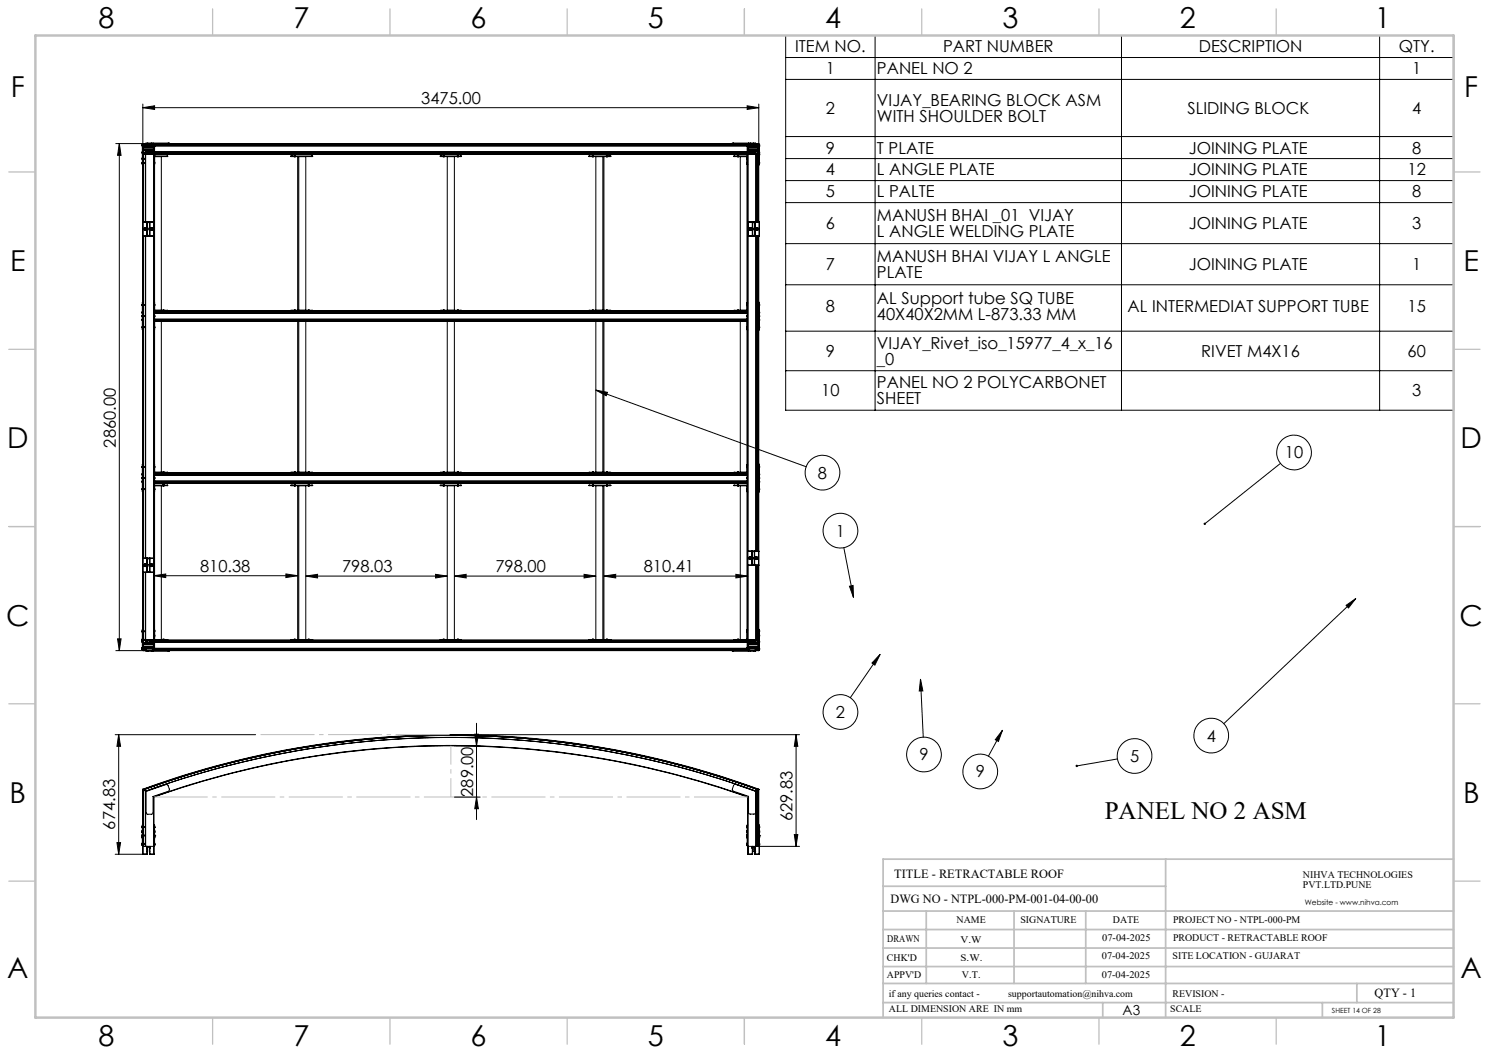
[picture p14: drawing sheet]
<svg xmlns="http://www.w3.org/2000/svg" width="420mm" height="297mm" viewBox="0 0 420 297" stroke-linecap="round" stroke-linejoin="round" font-family="sans-serif">
<defs><g id="words">
<g font-size="8.1">
<text x="27.8" y="8">8</text>
<text x="82.8" y="8">7</text>
<text x="132.8" y="8">6</text>
<text x="182.8" y="8">5</text>
<text x="232.8" y="8">4</text>
<text x="282.8" y="8">3</text>
<text x="332.8" y="8">2</text>
<text x="387.8" y="8">1</text>
<text x="3" y="27.2">F</text>
<text x="413" y="27.2">F</text>
<text x="2.8" y="76.5">E</text>
<text x="412.8" y="76.5">E</text>
<text x="2" y="126.5">D</text>
<text x="412" y="126.5">D</text>
<text x="1.7" y="176.5">C</text>
<text x="411.7" y="176.5">C</text>
<text x="2.7" y="226.5">B</text>
<text x="412.7" y="226.5">B</text>
<text x="2" y="275.7">A</text>
<text x="412" y="275.7">A</text>
<text x="27.8" y="295">8</text>
<text x="82.8" y="295">7</text>
<text x="132.8" y="295">6</text>
<text x="182.8" y="295">5</text>
<text x="232.8" y="295">4</text>
<text x="282.8" y="295">3</text>
<text x="332.8" y="295">2</text>
<text x="387.8" y="295">1</text>
</g>
<text font-size="7.1" x="311.6" y="230.9">PANEL NO 2 ASM</text>
<g font-size="4.7">
<text x="224.3" y="14.8">ITEM NO.</text>
<text x="266" y="14.8">PART NUMBER</text>
<text x="338.1" y="14.8">DESCRIPTION</text>
<text x="394.6" y="14.8">QTY.</text>
<text x="233" y="21">1</text>
<text x="247.4" y="21">PANEL NO 2</text>
<text x="398.3" y="21">1</text>
<text x="118.8" y="29.3">3475.00</text>
<text x="247.4" y="29.9">VIJAY_BEARING BLOCK ASM</text>
<text x="233" y="32.1">2</text>
<text x="247.4" y="34.4">WITH SHOULDER BOLT</text>
<text x="335" y="32.1">SLIDING BLOCK</text>
<text x="398.3" y="32.1">4</text>
<text x="233" y="43.3">9</text>
<text x="247.4" y="43.3">T PLATE</text>
<text x="335.3" y="43.3">JOINING PLATE</text>
<text x="398.3" y="43.3">8</text>
<text x="233" y="49.5">4</text>
<text x="247.4" y="49.5">L ANGLE PLATE</text>
<text x="335.3" y="49.5">JOINING PLATE</text>
<text x="397" y="49.5">12</text>
<text x="233" y="55.7">5</text>
<text x="247.4" y="55.7">L PALTE</text>
<text x="335.3" y="55.7">JOINING PLATE</text>
<text x="398.3" y="55.7">8</text>
<text x="233" y="64.6">6</text>
<text x="247.4" y="62.3">MANUSH BHAI _01 VIJAY</text>
<text x="335.3" y="64.6">JOINING PLATE</text>
<text x="398.3" y="64.6">3</text>
<text x="247.4" y="66.9">L ANGLE WELDING PLATE</text>
<text x="233" y="76.2">7</text>
<text x="247.4" y="73.9">MANUSH BHAI VIJAY L ANGLE</text>
<text x="335.3" y="76.2">JOINING PLATE</text>
<text x="398.3" y="76.2">1</text>
<text x="247.4" y="78.5">PLATE</text>
<text x="233" y="88.1">8</text>
<text x="247.4" y="85.8">AL Support tube SQ TUBE</text>
<text x="318.1" y="88.1">AL INTERMEDIAT SUPPORT TUBE</text>
<text x="397" y="88.1">15</text>
<text x="247.4" y="90.4">40X40X2MM L-873.33 MM</text>
<text x="233" y="100.6">9</text>
<text x="247.4" y="98.4">VIJAY_Rivet_iso_15977_4_x_16</text>
<text x="338.8" y="100.6">RIVET M4X16</text>
<text x="397" y="100.6">60</text>
<text x="247.4" y="102.9">_0</text>
<text x="231.7" y="111.8">10</text>
<text x="247.4" y="109.5">PANEL NO 2 POLYCARBONET</text>
<text x="398.3" y="111.8">3</text>
<text x="247.4" y="114.1">SHEET</text>
<text x="32.7" y="126.2" transform="rotate(-90 32.7 126.2)">2860.00</text>
<text x="362.4" y="129.3">10</text>
<text x="230.7" y="135">8</text>
<text x="235.8" y="151.4">1</text>
<text x="56.4" y="161.4">810.38</text>
<text x="96.5" y="161.5">798.03</text>
<text x="139.7" y="161.5">798.00</text>
<text x="181.6" y="161.5">810.41</text>
<text x="235.8" y="202.5">2</text>
<text x="340.4" y="209.2">4</text>
<text x="259.3" y="214.5">9</text>
<text x="318.8" y="214.9">5</text>
<text x="275.2" y="219.3">9</text>
<text x="133.4" y="224.7" transform="rotate(-90 133.4 224.7)">289.00</text>
<text x="32.5" y="234" transform="rotate(-90 32.5 234)">674.83</text>
<text x="223.5" y="231.6" transform="rotate(-90 223.5 231.6)">629.83</text>
</g>
<text font-size="3.9" x="316.7" y="286.4">A3</text>
<g font-size="3.5">
<text x="252.2" y="247.6">TITLE - RETRACTABLE ROOF</text>
<text x="251.2" y="254.7">DWG NO - NTPL-000-PM-001-04-00-00</text>
<text x="387.7" y="281.1">QTY - 1</text>
</g>
<g font-size="2.8">
<text x="367.5" y="247.6">NIHVA TECHNOLOGIES</text>
<text x="367.5" y="250.5">PVT.LTD.PUNE</text>
<text x="269.8" y="260.3">NAME</text>
<text x="287.8" y="260.3">SIGNATURE</text>
<text x="313.9" y="260.4">DATE</text>
<text x="330.9" y="260.4">PROJECT NO - NTPL-000-PM</text>
<text x="250.3" y="265.6">DRAWN</text>
<text x="270.9" y="266.1">V.W</text>
<text x="310.9" y="265.5">07-04-2025</text>
<text x="330.9" y="265.5">PRODUCT - RETRACTABLE ROOF</text>
<text x="250.2" y="271.1">CHK'D</text>
<text x="250.2" y="275.8">APPV'D</text>
<text x="270.9" y="271.1">S.W.</text>
<text x="271.3" y="275.8">V.T.</text>
<text x="310.8" y="270.6">07-04-2025</text>
<text x="310.8" y="275.8">07-04-2025</text>
<text x="330.7" y="270.6">SITE LOCATION - GUJARAT</text>
<text x="250.7" y="281.1">if any queries contact -</text>
<text x="284.3" y="281.1">supportautomation@nihva.com</text>
<text x="330.7" y="281.1">REVISION -</text>
<text x="250.7" y="285.6">ALL DIMENSION ARE IN mm</text>
<text x="330.1" y="285.6">SCALE</text>
</g>
<text font-size="2.1" x="368.1" y="255.1">Website - www.nihva.com</text>
<text font-size="2" x="375.7" y="285.6">SHEET 14 OF 28</text>
</g></defs>
<g fill="none" stroke="#000" stroke-width=".28">
<path d="M221.6 10h188.4v105.7h-188.4zM221.6 16.2h188.4M246.8 10v105.7M316.3 10v105.7M389.1 10v105.7M40.3 29.3v33.3M40.3 30.4l3.3-.6v1.1zM40.3 30.4h173.7M210.7 29.8l3.3 .6-3.3 .5zM214 29.3v33.3M221.6 22.4h188.4M221.6 38.5h188.4"/>
<path d="M32.7 40.5l10.7 .1M33.7 40.5v143M33.7 40.5l.4 3.3h-.9zM40.1 44.6v.4M40.1 42.8v.4M40.1 40.8v.4M40.1 45.8v.4M40.1 46.3l.2 .2M40.1 40.8v5.5M40.1 46.3h.2M40.1 40.8h.2M40.3 43.5h.1"/>
<path d="M40.3 43.4l.1 .1M40.4 40.5l-.3 .3M40.4 43.5v19.1M40.4 43.5h.1M40.4 42.8h.1M40.4 43.4h.1M40.4 40.6h.1M40.4 41.2h.1M40.4 41.7h2.9M40.4 42.3h2.9M40.4 40.6v.6M40.4 41.7v.6"/>
<path d="M40.4 42.8v.6M40.4 43.1h.2M40.4 42.9h.2M40.4 41.1h.2M40.4 40.9h.2M40.4 40.6h.7M40.4 41.2l.1 .4M40.4 41.2h.7M40.5 43.5h.1M40.5 43.4h.1M40.5 40.5h.1M40.5 40.6h.1"/>
<path d="M40.5 42.4l-.1 .4M40.5 41.6h.1M40.5 40.5v.1M40.5 42.4v.5M40.5 43.1v19.5M40.5 44.9h.1M40.5 44.7h.1M40.5 46.1h.1M40.5 45.9h.1M40.5 42.4h.6M40.5 41.6h.6M40.5 40.5h.6"/>
<path d="M40.6 44.7v.2M40.6 44.9h.1M40.6 42.9h.1M40.6 40.9h.1M40.6 45.9h.1M40.6 42.9v.2M40.6 40.9v.2M40.6 45.9v.2M40.6 44.7v.1M40.6 43v.1M41.1 43.5h.1M41.1 43.4h.1"/>
<path d="M41.1 40.6h.1M41.1 40.5h.1M41.1 40.5v.1M41.1 43.4v19.2M41.1 43.5h2.2M41.1 42.4h.1M41.1 41.6h.1M41.1 42.4v1M41.1 40.6v1M41.2 42.4h2.1M41.2 42.4h.1M41.2 42.7h.1"/>
<path d="M41.2 42.8v.1M41.2 43.4h.1M41.2 40.6h2.1M41.2 40.6h.1M41.2 41.2h.1M41.2 41.3h.1M41.2 41.6h.1M41.2 41.3h2.1M41.2 42.7h2.1M41.2 41.6h2.1M41.2 41.3h1.9M41.2 43.4h2.1"/>
<path d="M41.2 40.6v.6M41.2 41.3v.3M41.2 42.4v.3M41.2 42.9v.5M41.2 42.8h1.8M41.2 41.2h1.8M41.2 42.9h1.8M41.4 43.1v.1M41.4 43.2h.2M41.4 43.1h.2M41.4 43.2v.2M41.5 42.7h.1"/>
<path d="M41.5 42.8h.1M41.5 41.2h.1M41.5 41.3h.1M41.6 43.1v.1M41.6 41.2v.1M41.6 42.8h.1M41.6 43.2v.2M41.7 40.4l-.5 .1M41.7 40.4h1M41.7 40.4v.1M42.7 40.4h.5M42.7 40.4v.1"/>
<path d="M42.9 43.2h.2M42.9 43.2v.2M42.9 43.1v.1M43 42.7v.4l.2 .1M43.1 41.3h.1M43.1 41v.1M43.1 43h.1M43.1 43.2h.1M43.1 41.1h.1M43.1 43.2l.2 .2M43.1 40.9h.1M43.1 43.1h.1"/>
<path d="M43.1 42.9h.1M43.1 40.9v.2M43.1 42.9v.2M43.1 43.1h.2M43.1 42.9h.3M43.1 40.9h.2M43.1 41.3h.2M43.2 40.4v.1M43.2 40.4h4.2M43.2 43.2l.1 .2M43.2 40.8l-.2 .2v.3M43.2 40.8h.1"/>
<path d="M43.2 43.2h.1M43.3 40.9l-.2 .2 .3 .1M43.3 42.4v.3h-2.1M43.3 40.6l-.1 .2M43.3 41.3v.3M43.3 41.7v.6M43.3 43.5h.1M43.3 43.5v19.1M43.4 41.1h-.3M43.4 40.9h.1M43.4 43.1h.1M43.4 43.5h.1"/>
<path d="M43.4 40.6l.2 .2M43.4 46.3h.2l-.2 .2M43.4 42.8l-.3 .2 .3 .2M43.4 40.8l-.1 .1M43.4 43.4l-.1 .1M43.4 40.8v.1M43.4 42.9h.1M43.4 40.8h.2M43.5 40.6l-.1 22M43.5 40.6h167.4M43.6 40.8h.1M43.6 45.7v.4"/>
<path d="M43.6 43.4v.4M43.6 41l.1 .1M43.6 40.8v142.4M43.6 44h3.7v.2h-3.7M43.7 43.1l-.1 .1M43.7 41.1l-.1 .3M43.7 41.1h166.9M43.7 42.9h166.9M43.7 43.1h166.9M43.7 40.9h166.9M43.7 40.8v.3M43.7 43.5h167"/>
<path d="M43.7 43.4h167M43.7 41.2h167M43.7 43.2h166.9M43.7 40.8h166.9M45.5 44.2v43.3M47.2 44v.2M47.4 40.4l.4 .1M47.4 40.4v.1M82 44h6.2v.2h-6.2zM82.3 44v.2M82.5 44v.2M82.9 44.2h.5"/>
<path d="M83 43.6v.1M83 43.7h.2M83 43.6h.2M83 43.7v.3M83.1 43.6h.1M83.2 43.6v.1M83.2 43.7v.3M84 44.2v43.3M84.3 44.2v43.3M86.3 44.2v43.3M88 44v.2M124.2 44h6v.2h-6z"/>
<path d="M124.4 44v.2M125 44.2h.4M125.1 43.7h.2M125.1 43.7v.3M125.1 43.6h.1M125.3 43.6l-.2 .1M125.3 43.6v.1M125.3 43.7v.3M126.2 44.2v43.3M128.2 44.2v43.3M128.9 44.2h.5M129 43.6v.1"/>
<path d="M129 43.6l.3 .1M129 43.7h.3M129 43.7v.3M129.1 43.6h.1M129.3 43.7v.3M129.9 44v.2M166.1 44h6.2v.2h-6.2zM166.3 44v.2M167 44.2h.5M167.1 43.7h.3M167.1 43.7v.3M167.2 43.6h.1"/>
<path d="M167.4 43.6l-.3 .1M167.4 43.6v.1M167.4 43.7v.3M168.1 44.2v43.3M170 44.2v43.3M170.4 44.2v43.3M171 44.2h.4M171.1 43.6v.1M171.1 43.6h.2M171.1 43.7h.2M171.1 43.7v.3M171.3 43.6v.1"/>
<path d="M171.3 43.7v.3M171.8 44v.2M172 44v.2M206.9 40.4l-.3 .1M206.9 40.4v.1M206.9 40.4h4.2M207.2 44v.2M208 44.2h.4M208.1 43.7h.2M208.1 43.7v.3M208.1 43.6h.2M208.3 43.6l-.2 .1"/>
<path d="M208.3 43.6v.1M208.3 43.7v.3M208.8 44.2v43.3M210.6 43.1l.1 .1M210.6 41.1l.1 .1M210.6 40.8v.3M210.7 42.8h-167.1l.1 .3M210.7 44.2v.4M210.7 45v.8M210.7 46.2v39.6M210.7 44.6v.4M210.7 42.8l-.1 .3"/>
<path d="M210.7 40.8h-.1M210.7 45.8v.4M210.7 46.3l.2 .2M210.7 40.8l.3 .1M210.7 40.8v5.5M210.7 46.3h.2M210.7 44h-3.7v.2h3.7M210.9 43.1h.1M210.9 40.9h.1M210.9 40.6l-.2 .2M210.9 43.5h.1M210.9 40.6l.1 22"/>
<path d="M210.9 42.9h.1M210.9 43.4l.1 .1M210.9 42.8l.3 .2-.3 .2M210.9 42.9h.3M211 40.5h-167.6l.1 .1M211 41.1h.2M211 40.5l-.1 .1M211 40.5h3l.2 .3M211 43.5v19.1M211 43.5h2.3M211 40.9l.2 .2-.3 .1M211 43.4h.1"/>
<path d="M211 42.4h2.1M211 42.4v.3h2.1M211 41.7h2.9M211 42.3h.1M211 41.6h.1M211 40.6h.1M211 40.7l.1 .1M211 42.7h2.1M211 41.6h2.1M211 41.3h2.1M211 40.6h2.1M211 42.3h2.9"/>
<path d="M211 40.6v.1M211 41.3v.3M211 41.7v.6M211.1 40.9l.1 .2M211.1 43.1h.1M211.1 40.8h.1M211.1 43.2h.1M211.1 40.6h2M211.1 43.4h2M211.1 41.6h2M211.1 42.3h2.8M211.1 43.2l-.1 .2"/>
<path d="M211.1 40.8l.2 .5M211.1 40.4h.5M211.1 40.4v.1M211.2 42.9h.1M211.2 43.1h.1M211.2 41.1h.1M211.2 42.9v.2M211.2 43.2h.1M211.2 43.2h.2M211.2 43.2l-.2 .2M211.2 43h.1M211.2 41v.1"/>
<path d="M211.3 43.1h.1M211.3 42.7v.1M211.3 41.3h.1M211.3 42.8l1.8 .1M211.3 42.8l-.2 .4M211.3 42.9h1.8M211.4 43.1h.1M211.4 43.2h.1M211.4 43.1v.1M211.4 43.2v.2M211.6 40.4v.1M211.6 40.4h1"/>
<path d="M212.6 40.4l.5 .1M212.6 40.4v.1M212.7 43.1v.1M212.7 43.2h.2M212.7 43.1h.2M212.7 43.2v.2M212.8 43.1h.1M212.8 41.3h.1M212.8 41.2v.1M212.8 41.2h.1M212.8 42.8h.1M212.8 42.7v.1"/>
<path d="M212.8 42.7h.1M212.9 43.1v.1M212.9 43.2v.2M213.1 43.4h.1M213.1 42.7h.1M213.1 41.3h-2.1M213.1 41.6h.1M213.1 41.2h.1M213.1 40.6h.1M213.1 40.6v.6M213.1 41.3v.3M213.1 42.4v.3"/>
<path d="M213.1 42.9v.5M213.1 41.2h-1.8M213.2 41.6h.1M213.2 40.6v1M213.2 40.6h.7M213.2 41.6h.7M213.2 41.2h.4M213.2 42.4v1M213.2 40.6h.1M213.2 42.4l.1 20.2M213.2 42.4h.6M213.3 43.5h.1"/>
<path d="M213.3 43.4h.1M213.3 40.5h.1M213.3 40.6h.1M213.3 40.5v.1M213.3 40.5h.5M213.6 41.2l.1 .1M213.7 41.1h.1M213.7 40.9h.1M213.7 40.9v.2M213.7 45.8v.2M213.7 45.8h.1M213.7 45.9v.1"/>
<path d="M213.7 43.7h.1M213.7 43.5v.1M213.7 41.1v.2M213.7 41.1l-.1 .1M213.7 43.5v.2M213.7 41.1h.2M213.7 40.9h.2M213.7 46h.1M213.7 41.3l.2 .3M213.9 43.5h.1M213.8 42.4h.1M213.8 43.4h.1"/>
<path d="M213.8 41.6h.1M213.8 40.5l.1 .1M213.8 42.4v20.2M213.9 43.4h.1M213.9 40.5h-.1M213.9 43.4l-.2 .1M213.9 42.3h.1M213.9 42.4v1M213.9 43.5v19.1M213.9 41.7v.6M213.9 41.2h.1M213.9 40.6v.6"/>
<path d="M213.9 41.2v.4M214 43.5h.1M214 43.4l-.1 .1M214 46.3h.2M214 40.8h.2M214.2 40.8l.1 .3M214.2 42.8v.4M214.2 45.7v.4M214.2 43.4v.4M214.2 41l.1 .1M214.2 46.3l-.2 .2M214.2 40.8v5.5"/>
<path d="M214.3 41.1l-.1 .3M221.6 44.7h188.4M221.6 50.9h188.4M221.6 57.1h188.4M40.3 66.5h.1M40.3 62.6h.1M40.3 66.5v.1M40.3 62.6v3.9M40.3 66.6v90.8M40.3 62.6h1.2M40.3 66.5h1.2M40.3 62.6h3.1"/>
<path d="M40.3 66.6h3.1M40.4 66.6v90.8M40.5 66.6v90.8M41 64.5v.2M41 64.5l-.1 .2h.2M41 64.5l.1 .2M41.1 66.6v90.8M41.5 62.6h.1M41.5 66.5h.1M41.5 62.6v3.9M41.5 64.3v.6zM41.5 66.4h.1"/>
<path d="M41.5 64.3v.5M41.5 62.6h1.9M41.5 66.5h1.9M41.6 62.8h.6M41.6 64.4h.6M41.6 62.8h-.1M41.6 64.8a.48 .48 0 0 1 .6 .1 .48 .48 0 0 1 0 .6v.9M41.6 66.4h.6M41.6 62.8v1.5M41.6 64.8v1.6M42.2 62.8h.1M42.2 62.8v1.5"/>
<path d="M42.2 64.8v-.5v.6M42.2 66.4h.1M42.2 62.6h.1M42.2 66.5h.1M42.3 62.6h.1M42.2 62.6v3.9M42.3 66.5h.1M42.6 64.6h.3zM43.3 66.6v90.8M43.4 62.6h.1M43.4 66.5v.1M43.4 66.5h.1"/>
<path d="M43.4 66.6v90.8M43.4 62.6v3.9M211 66.6l-.1 116.8M211 66.6v88.8M211 62.6h3.1M211 66.6h3.1M211 66.5h.1M211 62.6h.1M211 62.6v3.9M211.1 62.6v3.9M211.1 62.6h1.1M211.1 66.5h1.1"/>
<path d="M211.6 64.6h.2zM212.2 66.5h.1M212.2 62.6h.1M212.2 62.6v3.9M212.3 64.3v.6zM212.3 66.4h.1M212.3 64.3v.5M212.3 62.6v3.9M212.3 62.6h1.8M212.3 66.5h1.8M212.3 64.4h.6M212.3 62.8h.6"/>
<path d="M212.3 62.8h.1M212.3 66.4h.6M212.3 62.8v1.5M212.9 62.8h.1M212.9 64.8a.45 .45 0 0 0-.6 0 .45 .45 0 0 0 0 .6v1M212.9 66.4h.1M212.9 62.8v1.5M212.9 64.8v1.6M213 64.3v.6zM213 66.5h.1M213 62.6h.1M213 64.3v.5"/>
<path d="M213 62.6v3.9M213.3 66.6v88.8M213.4 64.6h.2zM213.8 66.6v88.8M213.9 66.6v88.8M214 66.6v116.9h-3M214.1 66.5v.1M214.1 62.6h.1M214.1 66.5h.1M214.1 62.6v3.9M214.2 66.5l-.1 .1M221.6 68.7h188.4"/>
<path d="M40.1 85.8v.4M40.1 90v.4M40.1 92.1v.4M40.1 87.9v.5M40.1 89v.4M40.1 92.9l.2 .2M40.1 85.5v7.4M40.1 92.9h.2M40.1 85.5h.2M40.3 85.3l-.2 .2M40.5 86.1h.1M40.5 85.9h.1"/>
<path d="M40.5 92.4h.1M40.5 92.2h.1M40.5 89.3h.1M40.5 89.1h.1M40.6 85.9h.1M40.6 86.1h.1M40.6 92.2h.1M40.6 89.1v.2M40.6 89.3h.1M40.6 85.9v.2M40.6 92.2v.2M40.6 89.1v.1"/>
<path d="M43.4 85.3h.2l-.2 .2M43.4 92.9h.2l-.2 .2M43.6 85.8v.4M43.6 87.9l.1 .1M43.6 89v.4M43.6 92.1v.4M43.6 90.7h167.1M43.6 87.7h167.1M43.6 90.6h167.1M43.6 87.8h167.1M43.6 87.5l3.7 .2M43.7 88.3h167"/>
<path d="M43.7 90.3l-.1 .1M43.7 88.1h166.9M43.7 88.3h166.9M43.7 90.1h166.9M43.7 90.3h166.9M43.7 88v.3M43.7 90.3h.1M43.7 88h166.9M45.5 90.1v.2M45.5 90.7v42.5M45.9 87.5h.4M47.2 87.5v.2"/>
<path d="M82 87.7v-.2h6.2v.2M82.3 87.5v.2M82.5 87.5v.2M82.9 87.5h.5M84 90.7v42.5M84.3 90.1v.2M84.3 90.7v42.5M86.3 90.1v.2M86.3 90.7v42.5M86.9 87.5h.4M88 87.5v.2M124.2 87.7v-.2h6v.2"/>
<path d="M124.4 87.5v.2M125 87.5h.4M126.2 90.1v.2M126.2 90.7v42.5M128.2 90.1v.2M128.2 90.7v42.5M128.9 87.5h.5M129.9 87.5v.2M166.1 87.7v-.2h6.2v.2M166.3 87.5v.2M167 87.5h.5M168.1 90.1v.2"/>
<path d="M168.1 90.7v42.5M170 90.1v.2M170 90.7v42.5M170.4 90.7v42.5M171 87.5h.4M171.8 87.5v.2M172 87.5v.2M207.2 87.5v.2M208 87.5h.4M208.8 90.1v.2M208.8 90.7v42.5M210.6 88.3l.1 .1"/>
<path d="M210.6 90.3l.1 .1M210.6 88.1v.2M210.6 88v.1M210.6 90.1v.2M210.7 90h-167.1l.1 .3M210.7 86.2v1.3M210.7 90.7v1.4M210.7 92.5v39M210.7 87.9l-.1 .1M210.7 85.8v.4M210.7 89v.4M210.7 90l-.1 .1"/>
<path d="M210.7 92.1v.4M210.7 92.9l.2 .2M210.7 85.5v7.4M210.7 92.9h.2M210.7 85.5h.2M210.7 87.5l-3.7 .2M210.9 85.3l-.2 .2M213.6 86l.1 .1M213.6 89.2h.1M213.6 92.3l.1 .1M213.7 86.1h.1M213.7 85.9h.1"/>
<path d="M213.7 85.9l-.1 .1M213.7 89.3h.1M213.7 89.1l-.1 .1M213.7 92.3v.1M213.7 85.9v.1M213.7 86v.1M213.7 89.2v.1M213.7 89.1v.1M213.7 92.2l-.1 .1M213.7 85.9v.2M213.7 89.1v.2M213.7 92.2v.2"/>
<path d="M213.7 92.4h.1M213.7 92.2h.1M213.7 89.1h.1M214 85.3l.2 .2M214 92.9h.2M214 85.5h.2M214.2 85.8v.4M214.2 87.9v.5M214.2 89v.4M214.2 92.1v.4M214.2 90v.4M214.2 92.9l-.2 .2"/>
<path d="M214.2 85.5v7.4M221.6 80.3h188.4M221.6 93.4h188.4M168.1 110l59.3 21.7M168.1 110l3.2 .7-.3 .9zM221.6 104.6h188.4M40 133.7l.1 .3M40 133.7h.1M40.1 133.6l-.1 .1M40.1 131.5v.4M40.1 134.6v.4M40.1 135.6v.5"/>
<path d="M40.1 137.8v.4M40.1 138.5l.2 .2M40.1 131.1v7.4M40.1 138.5h.2M40.1 131.1h.2M40.3 130.9l-.2 .2M40.5 131.8h.1M40.5 131.6h.1M40.5 134.9h.1M40.5 134.7h.1M40.5 138.1h.1M40.5 137.9h.1"/>
<path d="M40.6 131.6h.1M40.6 134.7v.2M40.6 134.9h.1M40.6 137.9h.1M40.6 138.1h.1M40.6 131.6v.2M40.6 137.9v.2M40.6 134.8v.1M43.4 130.9h.2l-.2 .2M43.4 138.5h.2l-.2 .2M43.6 135.6l.1 .1M43.6 137.8v.4"/>
<path d="M43.6 134.6v.4M43.6 131.5v.4M43.6 133.6l.1 .1M43.6 136.3h167.1M43.6 133.3h167.1M43.6 136.2h167.1M43.6 133.5h167.1M43.6 135.7h167.1M43.6 133.2l3.7 .1M43.6 136.8h3.7l-3.7 .2M43.7 136l-.1 .1M43.7 133.9l167 .1"/>
<path d="M43.7 135.7h166.9M43.7 133.7h166.9M43.7 135.9h166.9M43.7 133.9h166.9M43.7 135.7v.2M43.7 135.9v.1M43.7 133.7v.2M43.7 136h166.9M45.5 137v43.4M45.9 137h.4M45.9 133.2h.4M46 136.6h.2"/>
<path d="M46 136.6v.2M46 136.5h.2M46.2 136.5l-.2 .1M46.2 136.5v.1M46.2 136.6v.2M47.2 133.2v.1M47.2 136.8v.2M82 133.3v-.1h6.2v.1M82 136.8h6.2v.2h-6.2zM82.3 133.2v.1M82.3 136.8v.2M82.5 133.2v.1"/>
<path d="M82.5 136.8v.2M82.9 137h.5M82.9 133.2h.5M83 136.5v.1M83 136.6h.2M83 136.5h.2M83 136.6v.2M83.1 136.5h.1M83.2 136.5v.1M83.2 136.6v.2M84 137v43.4M84.3 137v43.4"/>
<path d="M86.3 137v43.4M86.9 137h.4M86.9 133.2h.4M87 136.5v.1M87 136.5h.1M87 136.6h.2M87 136.5h.2M87 136.6v.2M87.2 136.5v.1M87.2 136.6v.2M88 133.2v.1M88 136.8v.2"/>
<path d="M124.2 133.3v-.1h6v.1M124.2 136.8h6v.2h-6zM124.4 133.2v.1M124.4 136.8v.2M125 137h.4M125 133.2h.4M125.1 136.6h.2M125.1 136.6v.2M125.1 136.5h.1M125.3 136.5l-.2 .1M125.3 136.5v.1M125.3 136.6v.2"/>
<path d="M126.2 137v43.4M128.2 137v43.4M128.9 133.2h.5M128.9 137h.5M129 136.5v.1M129 136.5l.3 .1M129 136.6h.3M129 136.6v.2M129.1 136.5h.1M129.3 136.6v.2M129.9 133.2v.1M129.9 136.8v.2"/>
<path d="M166.1 133.3v-.1h6.2v.1M166.1 136.8h6.2v.2h-6.2zM166.3 133.2v.1M166.3 136.8v.2M167 133.2h.5M167 137h.5M167.1 136.6h.3M167.1 136.6v.2M167.2 136.5h.1M167.4 136.5l-.3 .1M167.4 136.5v.1M167.4 136.6v.2"/>
<path d="M168.1 137v43.4M170 137v43.4M170.4 137v43.4M171 133.2h.4M171 137h.4M171.1 136.5v.1M171.1 136.5h.2M171.1 136.6h.2M171.1 136.6v.2M171.3 136.5v.1M171.3 136.6v.2M171.8 133.2v.1"/>
<path d="M171.8 136.8v.2M172 133.2v.1M172 136.8v.2M207.2 133.2v.1M207.2 136.8v.2M208 133.2h.4M208 137h.4M208.1 136.6h.2M208.1 136.6v.2M208.1 136.5h.2M208.3 136.5l-.2 .1M208.3 136.5v.1"/>
<path d="M208.3 136.6v.2M208.8 137v43.4M210.6 133.9l.1 .1M210.6 136l.1 .1M210.6 133.7v.2M210.6 133.7h.1M210.6 135.7v.3M210.7 131.9v1.3M210.7 137v.8M210.7 138.2v39.7M210.7 133.6l-.1 .1M210.7 131.5v.4"/>
<path d="M210.7 134.6v.4M210.7 135.6l-.1 .1M210.7 137.8v.4M210.7 138.5l.2 .2M210.7 131.1v7.4M210.7 138.5h.2M210.7 131.1h.2M210.7 133.2l-3.7 .1M210.7 136.8h-3.7l3.7 .2M210.9 130.9l-.2 .2M213.6 131.7l.1 .1M213.6 134.8l.1 .1"/>
<path d="M213.6 138l.1 .1M213.7 131.7v.1M213.7 131.6h.1M213.7 131.6l-.1 .1M213.7 134.9h.1M213.7 134.8h-.1M213.7 138.1h.1M213.7 137.9h.1M213.7 137.9l-.1 .1M213.7 131.6v.1M213.7 134.8v.1M213.7 137.9v.1"/>
<path d="M213.7 138v.1M213.7 134.7v.1M213.7 131.6v.2M213.7 134.7v.2M213.7 137.9v.2M213.7 131.8h.1M213.7 134.7h.1M214 130.9l.2 .2M214 138.5h.2M214 131.1h.2M214.2 131.5v.4M214.2 133.6v.4"/>
<path d="M214.2 134.6v.4M214.2 137.8v.4M214.2 135.6v.5M214.2 138.5l-.2 .2M214.2 131.1v7.4M361.2 130.7l-21.4 17M40.3 157.5h.1M40.3 157.5v3.9M40.3 157.4v.1M40.3 157.5h1.2M40.3 157.4h3.1M41 159.3v.2"/>
<path d="M41 159.3l-.1 .2h.2M41 159.3l.1 .2M41.5 157.5h.1M41.5 157.5v3.9M41.5 159.1v.6zM41.5 159.2v.5M41.5 157.5h1.9M41.6 157.6h.6M41.6 157.6v1a.4 .4 0 0 0 0 .5 .4 .4 0 0 0 .5 0 .4 .4 0 0 0 .1-.5v-1M41.6 157.6l-.1 .1M41.6 159.6l.6 .1v1.5M41.6 159.7v1.5"/>
<path d="M42.2 157.6v.1M42.2 159.7v-.6v.6M42.2 157.5h.1M42.2 157.5v3.9M42.3 157.4v.1M42.8 159.4l-.1-.1 .1 .2M42.8 159.4v.1M42.8 159.3l-.2 .1 .2 .1M42.8 159.3v.2M43.4 157.4v.1M43.4 157.5h.1M43.4 157.5v3.9"/>
<path d="M43.4 157.5v25.9M210.9 159.4h.1M210.9 155.5h.1M210.9 155.4h.1M210.9 155.4v.1M210.9 159.4h3.1M210.9 159.4h1.2M210.9 155.5h1.2M210.9 155.4h3.1M211 159.4v21.1M211.5 157.4h.2M211.5 157.4v.1"/>
<path d="M211.5 157.4l.2 .1M211.5 157.4l.1 .1M211.7 157.5h-.1M211.7 157.4l-.2 .1M212.1 159.4h.1M212.1 155.5h.1M212.1 155.5v3.9M212.1 157.1v.6zM212.1 155.6h.7M212.1 155.6h.1M212.1 159.2h.7M212.1 159.2h.1"/>
<path d="M212.1 155.6v3.6M212.1 159.4h.7M212.1 155.5h.7M212.2 157.2h.6M212.2 157.6h.6M212.8 157.1v.6zM212.8 155.6h.1M212.8 159.2h.1M212.8 159.4h.1M212.8 155.5h.1M212.8 155.6v3.6M212.8 155.5v3.9"/>
<path d="M212.9 155.5v3.9M212.9 159.4h1.1M212.9 155.5h1.1M213.2 157.4h.3M213.3 157.4l.1 .1M213.3 159.4l-.1 22.2M213.4 157.3v.2M213.4 157.3l-.1 .1M213.4 157.3l.1 .1M213.4 157.3l-.2 .1M213.8 159.4v21.5M213.9 159.4v21.1"/>
<path d="M214 159.4h.1M214 155.5h.1M214 155.4v.1M214 155.4h.1M238 154.5l2.7 14M40.1 177.9v.4M40.1 177.7v5.5M40.1 177.7h.2M40.3 177.5l-.2 .2M40.3 161.4h.1M40.3 161.4l.1 22.1M40.3 161.4h1.2"/>
<path d="M40.3 161.4h3.1M40.4 161.4v19.1M40.5 161.4v20.2M40.5 178.2h.1M40.5 178h.1M40.6 178h.1M40.6 178v.2M40.6 178v.1M41.1 161.4v19.2M41.5 161.4h.1M41.5 161.2h.1M41.5 161.4h1.9"/>
<path d="M41.6 161.2h.6M42.2 161.2h.1M42.2 161.4h.1M42.3 161.4h.1M43.3 161.4v19.1M43.4 161.4h.1M43.4 162.4l3.3-.5v1zM43.4 162.4h40.6M43.4 177.5h.2l-.2 .2M43.6 179v.5M43.6 177.8v.4M80.6 161.9l3.4 .5-3.4 .5z"/>
<path d="M86.3 162.5l3.3-.5v1zM86.3 162.5h39.9M122.9 162l3.3 .5-3.3 .5zM128.2 162.5l3.3-.5v1zM128.2 162.5h39.9M164.7 162l3.4 .5-3.4 .5zM170.4 162.5l3.3-.5v1zM170.4 162.5h40.5M207.6 162l3.3 .5-3.3 .5zM210.7 178.3v1.9M210.7 177.9v.4M210.7 177.7v5.5"/>
<path d="M210.7 177.7h.2M210.9 177.5l-.2 .2M213.7 179.3h.1M213.7 179.2v.1M213.7 177.9v.2M213.7 177.9h.1M213.7 179.1v.2M213.7 179.1h.1M213.7 178.1h.1M214 177.5l.2 .2M214 177.7h.2M214.2 179v.5"/>
<path d="M214.2 177.8v.4M214.2 177.7v5.5M239.6 165.3l1-.2 .1 3.4zM379.7 170.7l2.7-1.9-2 2.7zM382.4 168.8l-37.2 35.3M33.2 180.2h.9l-.4 3.3zM40 182.9l.1 .3M40 182.9l.1 .1M40.1 180.8v.4M40.1 180.2v.5M40.1 182.6l-.1 .3M40.1 183.2l.2 .2"/>
<path d="M40.1 183.2h.2M40.4 180.5l-.1 .1M40.4 180.5h-.1M40.4 180.5h.2M40.4 183.4h.7M40.4 182.8h.1M40.4 180.6h.1M40.4 181.2h.1M40.4 182.3h2.9M40.4 181.7h2.9M40.4 180.6v.6M40.4 181.7v.6"/>
<path d="M40.4 182.8v.6M40.4 182.9h.2M40.4 183.1h.2M40.4 181.2l.1 .4M40.5 183.4h.1M40.5 183.5h.1M40.5 180.5h.1M40.5 180.6h.1M40.5 182.4h.1M40.5 181.6h.1M40.5 183.4v.1M40.5 182.4l.1 .3"/>
<path d="M40.5 180.3h.1M40.5 182.4h.6v1M40.5 182.4l-.1 .4M40.5 181.6h.6M40.6 182.9h.1M40.6 180.3v.2M40.6 180.5h.1M40.6 182.7h.1M40.6 182.9v.2M40.6 182.7v.2M40.6 180.4v.1M40.6 182.7l.1 .1"/>
<path d="M40.7 182.8l-.1 .1M40.7 182.8h.4M41.1 183.5h.1M41.1 183.4h.1M41.1 180.6h.1M41.1 180.5h.1M41.1 183.4v.1M41.1 180.5h2.2M41.1 181.6h.1M41.1 180.6v1M41.2 183.5l.5 .2M41.2 182.4h2.1"/>
<path d="M41.2 182.4h.1M41.2 182.7h.1M41.2 182.8h.1M41.2 180.6h2.1M41.2 180.6h.1M41.2 181.1v.1M41.2 181.3h.1M41.2 181.6h.1M41.2 181.3h2.1M41.2 181.6h2.1M41.2 182.7h2.1M41.2 182.8h1.8"/>
<path d="M41.2 180.6v.5M41.2 181.3v.3M41.2 182.4v.3M41.2 182.8v.6M41.4 180.8v.1M41.4 180.6v.2M41.4 180.8h.1M41.4 180.9h.1M41.4 180.9h.2M41.4 180.8h.2M41.5 182.7h.1M41.5 181.2h.1"/>
<path d="M41.5 181.3h.1M41.5 182.8h.1M41.6 182.8h-.1M41.6 181.3h-.1M41.6 181.2v.1M41.6 182.7v.1M41.6 182.8h1.4M41.6 181.3h1.4M41.6 180.8l-.2 .1M41.6 180.6v.2M41.7 183.7h1M41.7 183.5v.2"/>
<path d="M42.2 180.8v.1M42.2 180.8h.2M42.2 180.6v.2M42.3 180.9h.1M42.4 180.8l-.2 .1M42.4 180.6v.2M42.7 183.7h.5M42.7 183.5v.2M42.9 180.8v.1M42.9 180.8h.2M42.9 180.6v.2M42.9 180.9h.1"/>
<path d="M43 182.7l.2 .5M43 180.9h.1M43 181.1l-1.8 .1M43.1 181h.1M43.1 182.9v.2M43.1 180.8h.1M43.1 181.1h.1M43.1 180.9h.1M43.1 182.9h.1M43.1 180.9v.2M43.1 182.9l.2 .2M43.1 180.9h.2"/>
<path d="M43.1 181.1h.3M43.1 182.9h.3M43.2 183.5v.2M43.2 183.7h4.2M43.2 183.2l.1 .2M43.2 180.8h.1M43.2 183.2h.1M43.3 183.1l.3 .1M43.3 180.9l-.2 .1 .3 .1M43.3 182.4v.3h-2.1M43.3 183.4h-2.1M43.3 180.6l-.3 .3v.4"/>
<path d="M43.3 181.6h-2.1M43.3 180.6l-.2 .2M43.3 181.3v.3M43.3 181.7v.6M43.3 180.5l.1 .1M43.3 180.5h.1M43.4 182.9h-.3l.2 .2M43.4 180.9h.1M43.4 183.1h.1M43.4 183.4l-10.7 .1M43.4 180.8l-.1 .1M43.5 183.4l-.1 .1h167.6"/>
<path d="M43.5 183.4h167.4M43.6 180.8l.1 .1M43.6 182.8l.1 .1M43.6 183.2l-.2 .2M43.6 180.5h167M43.6 180.6h167M43.6 182.8h167M43.6 180.4l3.7 .1M43.7 181.1l167 .1M43.7 182.9l-.1 .3M43.7 182.9h166.9M43.7 180.9h166.9"/>
<path d="M43.7 181.1h166.9M43.7 183.1h166.9M43.7 180.9v.2M43.7 180.8h166.9M43.7 183.2h166.9M45.9 180.4h.4M47.2 180.4v.1M47.4 183.5v.2M47.8 183.5l-.4 .2M82 180.5v-.1h6.2v.1M82.3 180.4v.1M82.5 180.4v.1"/>
<path d="M82.9 180.4h.5M86.9 180.4h.4M88 180.4v.1M124.2 180.5v-.1h6v.1M124.4 180.4v.1M125 180.4h.4M128.9 180.4h.5M129.9 180.4v.1M166.1 180.5v-.1h6.2v.1M166.3 180.4v.1M167 180.4h.5M171 180.4h.4"/>
<path d="M171.8 180.4v.1M172 180.4v.1M206.6 183.5l.3 .2M206.9 183.7h4.2M206.9 183.5v.2M207.2 180.4v.1M208 180.4h.4M210.6 182.9l.1 .3M210.6 181.1l.1 .1M210.6 180.6l.1 .1M210.6 182.9l.1 .1M210.6 180.9v.2"/>
<path d="M210.6 180.4l-3.6 .1M210.7 180.8l-.1 .1M210.7 180.2l-.1 .4M210.7 182.6l-.1 .3M210.7 183.2l.2 .2M210.9 183.1h.1M210.9 180.9h.1M210.9 180.5h.1M210.9 183.4l.1 .1M210.9 183.1v.1M210.9 182.9h.1M210.9 180.8l.1 .1"/>
<path d="M210.9 182.8l.3 .1-.2 .2M210.9 182.9h.3M211 180.5l-.1 .1M211 180.5h2.3M211 180.9l.2 .1-.2 .1M211 183.1l-.3 .1M211 182.4h.1M211 182.4l.1 .3M211 181.7h.1M211.1 182.3h.1M211.1 181.6h.1M211 180.6h.1"/>
<path d="M211 180.7l.3 .1v.5M211 183.4h2.1M211 181.6h2.1M211 181.3h2.1M211 182.4h2.1M211 180.6l.2 .2M211 182.3h2.9M211 181.7h2.9M211 180.6v.1M211 181.3v.3M211 181.7v.6M211 182.9h.2"/>
<path d="M211 182.7h2.1M211.1 180.9h.1M211.1 183.1h.1M211.1 180.8h.1M211.1 183.2h.1M211.1 182.4h2M211.1 180.6h2M211.1 181.6h2M211.1 182.3h2.8M211.1 181.7h2.8M211.1 183.2l-.1 .2M211.1 183.7h.5"/>
<path d="M211.1 183.5v.2M211.2 182.9h.1M211.2 183.1h.1M211.2 180.9h.1M211.2 181.1h.1M211.2 182.7h.1M211.2 182.9v.2M211.2 180.9v.2M211.2 181.1h-.3M211.2 180.8h.1M211.2 180.8h.2M211.2 181h.1"/>
<path d="M211.3 180.9h.1M211.3 182.7h.1M211.3 182.7l-.2 .5M211.3 181.3h.1M211.3 182.8h1.8M211.3 182.8h1.5M211.3 181.3h1.5M211.4 180.9h-.1M211.4 180.8v.1M211.4 180.6v.2M211.6 183.5v.2M211.6 183.7h1"/>
<path d="M211.9 180.8v.1M211.9 180.8h.2M211.9 180.6v.2M211.9 180.9h.2M212.1 180.8l-.2 .1M212.1 180.6v.2M212.6 183.5v.2M212.7 180.8v.1M212.7 180.8h.1M212.7 180.6v.2M212.7 180.9h.1M212.8 180.9h.1"/>
<path d="M212.8 180.8h.1M212.8 181.3h.1M212.8 182.8h.1M212.8 181.2v.1M212.8 181.2h.1M212.8 182.7v.1M212.8 182.7h.1M212.9 180.8l-.1 .1M212.9 180.6v.2M213.1 182.8v.6h-2.1M213.1 182.8h.1M213.1 182.7h.1"/>
<path d="M213.1 182.4h.1M213.1 181.3h-2.1M213.1 181.6h.1M213.1 181.3h.1M213.1 181.1v.1M213.1 180.6h.1M213.1 180.6v.5M213.1 181.3v.3M213.1 182.4v.3M213.1 181.1l-1.8 .1M213.1 183.5l-.5 .2M213.2 182.4h.1"/>
<path d="M213.2 183.4h.1M213.2 182.4v1M213.2 183.4h.7M213.2 182.4h.7M213.2 182.8h.7M213.2 180.6v1M213.2 181.6h.6M213.3 180.5h.1M213.3 180.6h.1M213.3 183.4h.1M213.3 183.5h.1M213.3 183.4v.1"/>
<path d="M213.6 183l.1 .1M213.7 180.9v.2M213.7 180.9h.1M213.7 180.9v.1M213.7 183v.1M213.7 182.9h.1M213.7 182.9l-.1 .1M213.7 182.9v.1M213.7 182.9v.2M213.7 180.9h.2M213.7 181.1h.2M213.7 182.9h.2"/>
<path d="M213.7 183.1h.2M213.8 180.6h.1M213.8 180.5h.1M213.8 183.5h.1M213.8 182.4h.1M213.8 181.1v.5M213.8 183.4v.1M213.9 180.6h.1M213.9 180.5h.1M213.9 183.5h.1M213.9 183.4h.1M213.9 183.4h-.1"/>
<path d="M213.9 181.6h-.1M213.9 181.7h.1M213.9 180.6v.3M213.9 181.1v.5M213.9 182.4v.4M213.9 182.3h.1M213.9 181.7v.6M213.9 181.2h.1M213.9 180.5l.1 .1M213.9 182.8h.1M213.9 180.6v.6M213.9 182.8v.6"/>
<path d="M213.9 181.2v.4M214 183.2h.2M214.2 180.8v.4M214.2 182.8v.4M214.2 183.2l-.2 .2M248.2 184.6l-8.3 12.2M248.2 184.6l-1.4 3-.8-.6zM259.6 191.6l.8 16.3M259.6 191.6l.7 3.3h-1zM32.5 207.2h39.6M33.5 207.2v33.7M33.5 207.2l.5 3.3h-1z"/>
<path d="M128.2 210.4h7.2M128.2 207.2h97.3M133.9 207.1h1l-.5 3.3zM134.4 204v27.2M224.5 207.2l.5 3.3h-1zM224.5 207.2v31.5M282.8 206l-4 7.3M282.8 206l-1.2 3.1-.9-.5zM315.2 214.1l-11.5 1.9M33 237.7h1l-.5 3.2zM40 234.8l.1 .1M40 238.1l.1 .3"/>
<path d="M40 233.2l.1 .3M40 238.1l.1 .1M40 234.6v.2M40 234.8h.1M40.1 234.5l-.1 .1M40.1 236v.4M40.1 233.1l-.1 .1M40.1 235.4v.5M40.1 237.8l-.1 .3M40.1 234.2l-.1 .4M40.1 233l-.1 .2M40.1 238.4l.2 .2"/>
<path d="M40.1 238.4h.2M40.1 232.9h.2M40.1 232.9v5.5M40.3 232.7l-.2 .2M40.3 238.7h.1M40.3 222.6l.1 .1M40.3 222.6a253 253 0 0 1 173.7 0M40.3 222.6v18.3M40.3 238.7v2.2M40.4 222.7a253 253 0 0 1 173.5 0M40.4 238.7h2.9M40.4 222.7v16"/>
<path d="M40.4 222.7h.1M40.5 238.7h.1M40.5 222.7h.1M40.5 222.7a252.6 252.6 0 0 1 173.4 0M40.5 222.7a252.9 252.9 0 0 1 173.3 0M40.5 233.4h.1M40.5 233.2h.1M40.5 235.8h.1M40.5 235.5h.1M40.5 238.1h.1M40.5 237.9h.1M40.5 222.7v16"/>
<path d="M40.5 222.7l.6 .4v15.6M40.6 233.2h.1M40.6 235.5v.3M40.6 235.8h.1M40.6 237.9v.2M40.6 238.1h.1M40.6 233.2v.2M40.6 235.6v.1M41.1 238.7h.1M41.1 223.2a251.9 251.9 0 0 1 172.2 0M41.1 223.2h.1M41.1 223.2a251.8 251.8 0 0 1 172.2 0"/>
<path d="M41.2 223.2l5.8-1.9 .3 .1 .5 1.2-.1 .4-.3 .2-4.2 1.4v4.7l-.4 .4h-1.2l-.4-.5zM41.4 239.2h.1M41.4 238.7v.5M41.5 239.1l-.1 .1M41.5 239.1h.1M41.5 239.2v1.7M41.5 239h.1M41.5 239.4h.1M41.5 238.7l.1 .3zM41.5 238.8v.3M41.5 239.1v.1M41.5 239.1v1.8"/>
<path d="M41.6 239.4h.1M41.6 239h.6M41.6 239.4v.7M42.1 239.4v.7M42.1 239.4h.1M42.2 238.7v.3M42.2 238.8v.2M42.2 239.1l.1 .1M42.2 239.1v1.8M42.3 238.7v.5M43.3 238.7h.1M43.4 224.8h.1"/>
<path d="M43.4 224.8a249.4 249.4 0 0 1 167.6 0M43.4 224.8l-.2-.2 .1 14.1M43.4 238.7v2.2M43.4 232.7l.2 .2M43.4 238.4h.2M43.4 232.9h.2M43.4 224.8v16.1M43.5 224.8a249.5 249.5 0 0 1 167.4 0M43.6 234.2l.1 .4M43.6 236v.4M43.6 238l.1 .1M43.6 233l.1 .3"/>
<path d="M43.6 237.8l.1 .3M43.6 235.4l.1 .4M43.6 238.4l-.2 .2M43.6 232.9v5.5M43.7 234.6l-.1 .1M43.7 238.1l-.1 .3M43.7 233.3l-.1 .1M43.7 233.3l-.1 .2M43.7 235.8l-.1 .1M43.7 234.6l-.1 .3M43.7 235.8h.1M128.2 224.8h7.2"/>
<path d="M134.4 224.8l.5 3.3h-1zM207 221.4l.5-.1 5.6 1.9v5.9l-.2 .4-1.4 .1-.4-.4v-4.6l-4.3-1.5-.2-.5zM210.6 234.8l.1 .1M210.6 238.1l.1 .3M210.6 233.2l.1 .3M210.6 238.1l.1 .1M210.6 234.6v.2M210.6 234.8h.1M210.7 233l-.1 .2M210.7 234.5l-.1 .1M210.7 236v.4M210.7 233.1l-.1 .1"/>
<path d="M210.7 235.4v.5M210.7 237.8l-.1 .3M210.7 234.2l-.1 .4M210.7 238.4l.2 .2M210.7 238.4h.2M210.7 232.9v5.5M210.7 232.9h.2M210.9 232.7l-.2 .2M210.9 238.7h.1M210.9 224.8v16.1M211 224.8h-.1M211 238.7h2.9"/>
<path d="M211 224.8v13.9M211 238.7v2.2M211.1 238.7v2.2M211.1 224.6l-.1 .2M212.1 239.2h.1M212.1 238.7v.5M212.2 239h.3M212.2 239.1l-.1 .1M212.2 239.1h.1M212.2 238.7v.4M212.2 239.2v1.7M212.3 238.8v.2"/>
<path d="M212.3 239.1l-.1 .1M212.3 239.1v1.8M212.3 239h.6M212.3 239.4h.1M212.3 238.7v.3M212.3 239.4v.7M212.7 239.4v.7M212.8 239.4h.1M212.8 239.1l.1 .1M212.8 239.1v1.8M212.8 239.1h.1M212.9 239.2v1.7"/>
<path d="M212.9 239.4v.7M212.9 239.4h.1M212.9 239.1v.1M212.9 239v.1M212.9 239h.1M212.9 238.7v.3M212.9 239l.1 1.9M213 238.7v.3M213 238.7v.1M213 239.2h.1M213 239.2v1.7M213 239.1v.1"/>
<path d="M213 239.1l.1 .1M213 238.7v.4M213.1 238.7v.5M213.3 223.2h.1M213.3 238.7h.1M213.3 223.1v.1M213.3 223.2h-.2M213.3 223.1v15.6M213.6 238.2l.1 .1M213.7 234.6h.1M213.7 234.4v.1M213.7 236.1v.2"/>
<path d="M213.7 236.1h.1M213.7 238.2v.1M213.7 233.3h.1M213.7 233.1h.1M213.7 233.1v.2M213.7 234.3v.3M213.7 238.1l-.1 .1M213.7 238.1v.2M213.7 234.3h.1M213.7 236.3h.1M213.7 238.1h.1M213.7 238.3h.1"/>
<path d="M213.8 222.7h.1M213.8 238.7h.1M213.8 222.7l-.5 .4M213.8 222.7v16M213.9 222.7l-.1 16M213.9 222.7h.1M213.9 222.7v16M214 232.7l.2 .2M214 222.6l-.1 .1M214 222.6l-.1 16.1M214 238.4h.2M214 238.6h.2"/>
<path d="M214 232.9h.2M214.1 238.6v2.3M214.2 234.2l.1 .4M214.2 236v.4M214.2 238l.1 .1M214.2 233l.1 .3M214.2 237.8l.1 .3M214.2 235.4l.1 .4M214.2 238.4v.2M214.2 232.9v5.5M214.2 238.7h11.3M214.3 234.6l-.1 .1"/>
<path d="M214.3 238.1l-.1 .3M214.3 233.3l-.1 .1M214.3 233.3l-.1 .2M214.3 235.8l-.1 .1M214.3 234.6l-.1 .3M214.3 235.8h.1M224 235.4h1l-.5 3.3zM32.5 240.9h9M40.3 240.9h.1M40.3 240.9h1.2M41.5 240.9h.1M41.5 240.1h.1"/>
<path d="M41.6 240.1h.1M42.1 240.1h.1M42.2 240.9h.1M42.3 240.9h.1M42.3 240.9h1.1M43.4 240.9h.1M210.9 240.9h.1M210.9 240.9h1.3M211 240.9h.1M211.1 240.9h1.1M212.2 240.9h.1M212.3 240.9h-.1"/>
<path d="M212.3 240.1h.1M212.7 240.1h.1M212.8 240.1h.1M212.8 240.9h.1M212.9 240.9h.1M212.9 240.9h1.2M212.9 240.1h.1M213 240.9h.1M214.1 240.9h.1M214.2 240.9h-.1"/>
<circle cx="41" cy="64.6" r=".29"/>
<circle cx="41" cy="64.6" r=".33"/>
<circle cx="41" cy="64.6" r=".36"/>
<circle cx="41" cy="64.6" r=".39"/>
<circle cx="42.7" cy="64.6" r=".3"/>
<circle cx="42.7" cy="64.6" r=".35"/>
<circle cx="42.7" cy="64.6" r=".32"/>
<circle cx="42.7" cy="64.6" r=".11"/>
<circle cx="42.7" cy="64.6" r=".39"/>
<circle cx="211.7" cy="64.6" r=".31"/>
<circle cx="211.7" cy="64.6" r=".11"/>
<circle cx="211.7" cy="64.6" r=".35"/>
<circle cx="211.7" cy="64.6" r=".39"/>
<circle cx="211.7" cy="64.6" r=".33"/>
<circle cx="213.5" cy="64.6" r=".11"/>
<circle cx="213.5" cy="64.6" r=".41"/>
<circle cx="213.5" cy="64.6" r=".32"/>
<circle cx="213.5" cy="64.6" r=".31"/>
<circle cx="213.5" cy="64.6" r=".35"/>
<circle cx="232" cy="133.3" r="4.9"/>
<circle cx="365" cy="127.6" r="4.9"/>
<circle cx="41" cy="159.4" r=".4"/>
<circle cx="41" cy="159.4" r=".33"/>
<circle cx="41" cy="159.4" r=".36"/>
<circle cx="41" cy="159.4" r=".3"/>
<circle cx="42.7" cy="159.4" r=".35"/>
<circle cx="42.7" cy="159.4" r=".31"/>
<circle cx="42.7" cy="159.4" r=".32"/>
<circle cx="42.7" cy="159.4" r=".41"/>
<circle cx="211.6" cy="157.4" r=".41"/>
<circle cx="211.6" cy="157.4" r=".34"/>
<circle cx="211.6" cy="157.4" r=".32"/>
<circle cx="211.6" cy="157.4" r=".31"/>
<circle cx="213.3" cy="157.4" r=".35"/>
<circle cx="213.3" cy="157.4" r=".3"/>
<circle cx="213.3" cy="157.4" r=".33"/>
<circle cx="213.3" cy="157.4" r=".41"/>
<circle cx="237.1" cy="149.7" r="4.9"/>
<circle cx="237.1" cy="200.8" r="4.9"/>
<circle cx="260.6" cy="212.8" r="4.9"/>
<circle cx="276.5" cy="217.6" r="4.9"/>
<circle cx="320" cy="213.2" r="4.9"/>
<circle cx="341.7" cy="207.5" r="4.9"/>
</g>
<path d="M73.1 207.2h54.1" fill="none" stroke="#c0c0c0" stroke-width=".28" stroke-dasharray="15.2 1.3 1.3 1.3" stroke-dashoffset="-.4" stroke-linecap="butt"/>
<path d="M43.5 224.8h167.4" fill="none" stroke="#c0c0c0" stroke-width=".28" stroke-dasharray="15.2 1.3 1.3 1.3" stroke-dashoffset=".1" stroke-linecap="butt"/>
<path d="M127.2 210.3v14.5" fill="none" stroke="#c0c0c0" stroke-width=".28" stroke-dasharray="15.2 1.3 1.3 1.3" stroke-dashoffset="9.9" stroke-linecap="butt"/>
<g fill="none" stroke="#c0c0c0" stroke-width=".35">
<path d="M60 2.5v7.5M110 2.5v7.5M160 2.5v7.5M210 2.5v7.5M260 2.5v7.5M310 2.5v7.5M360 2.5v7.5M2.5 48.5h7.5M410 48.5h7.5M2.5 98.5h7.5M410 98.5h7.5M2.5 148.5h7.5"/>
<path d="M410 148.5h7.5M2.5 198.5h7.5M410 198.5h7.5M2.5 248.5h7.5M410 248.5h7.5M60 287v7.5M110 287v7.5M160 287v7.5M210 287v7.5M260 287v7.5M310 287v7.5M360 287v7.5"/>
</g>
<g fill="none" stroke="#c0c0c0" stroke-width=".5">
<path d="M249.1 257h160.9M249.1 250h79.7M261.3 257v20.4M286 257v20.4M306.2 257v20.4M328.8 242.3v44.7M410 242.3h-160.9v44.7M249.1 272.6h160.9M249.1 267.4h160.9M249.1 262.2h160.9M249.1 277.4h160.9M382.7 277.4v5.4"/>
<path d="M249.1 282.8h160.9M311 282.8v4.2M373 282.8v4.2"/>
</g>
<path d="M10 10h400v277h-400z" fill="none" stroke="#c0c0c0" stroke-width=".7"/>
<g fill="#000">
<path d="M40.3 30.4l3.3-.6v1.1zM210.7 29.8l3.3 .6-3.3 .5z"/>
<path d="M33.7 40.5l.4 3.3h-.9zM33.2 180.2h.9l-.4 3.3z"/>
<path d="M168.1 110l3.2 .7-.3 .9zM248.2 184.6l-1.4 3-.8-.6zM239.6 165.3l1-.2 .1 3.4zM259.6 191.6l.7 3.3h-1zM379.7 170.7l2.7-1.9-2 2.7zM303.4 215.8v.3l.3-.1-.3 .1a.35 .35 0 0 0 .5 .2 .35 .35 0 0 0 .1-.6 .35 .35 0 0 0-.6 .1zM339.6 147.5l-.1 .4 .3-.2-.2 .3a.33 .33 0 0 0 .4 0 .33 .33 0 0 0 .1-.5 .33 .33 0 0 0-.5 0zM282.8 206l-1.2 3.1-.9-.5z"/>
<path d="M80.6 161.9l3.4 .5-3.4 .5zM43.4 162.4l3.3-.5v1z"/>
<path d="M86.3 162.5l3.3-.5v1zM122.9 162l3.3 .5-3.3 .5z"/>
<path d="M128.2 162.5l3.3-.5v1zM164.7 162l3.4 .5-3.4 .5z"/>
<path d="M170.4 162.5l3.3-.5v1zM207.6 162l3.3 .5-3.3 .5z"/>
<path d="M133.9 207.1h1l-.5 3.3zM134.4 224.8l.5 3.3h-1z"/>
<path d="M33 237.7h1l-.5 3.2zM33.5 207.2l.5 3.3h-1zM224 235.4h1l-.5 3.3zM224.5 207.2l.5 3.3h-1z"/>
</g>
<use href="#words"/>
</svg>
